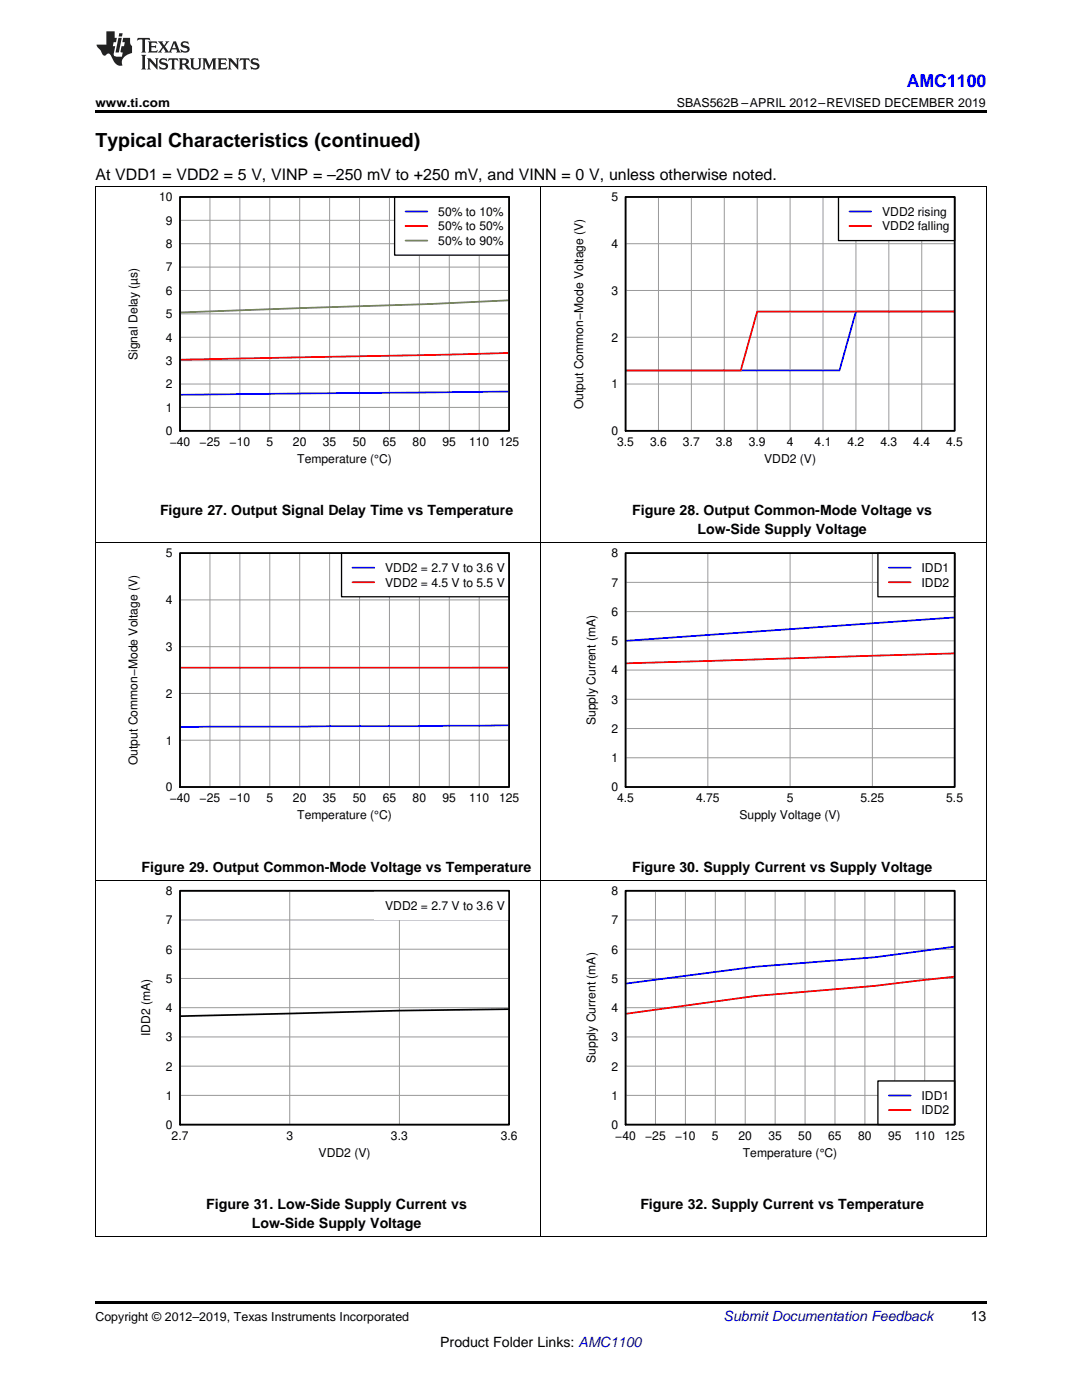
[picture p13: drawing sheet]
<svg xmlns="http://www.w3.org/2000/svg" width="216mm" height="279mm" viewBox="0 0 216 279" stroke-linecap="round" stroke-linejoin="round" font-family="sans-serif">
<defs><g id="words">
<text font-size="3.9" x="19" y="29.3">Typical Characteristics (continued)</text>
<text font-size="3.5" fill="#00f" x="180.9" y="17.3">AMC1100</text>
<text font-size="3.2" x="19" y="36">At VDD1 = VDD2 = 5 V, VINP = –250 mV to +250 mV, and VINN = 0 V, unless otherwise noted.</text>
<g font-size="2.8">
<text x="31.9" y="102.9">Figure 27. Output Signal Delay Time vs Temperature</text>
<text x="126.2" y="102.9">Figure 28. Output Common-Mode Voltage vs</text>
<text x="139.2" y="106.6">Low-Side Supply Voltage</text>
<text x="28.3" y="174">Figure 29. Output Common-Mode Voltage vs Temperature</text>
<text x="126.1" y="174">Figure 30. Supply Current vs Supply Voltage</text>
<text x="41.2" y="241.3">Figure 31. Low-Side Supply Current vs</text>
<text x="50.3" y="245">Low-Side Supply Voltage</text>
<text x="127.8" y="241.3">Figure 32. Supply Current vs Temperature</text>
<text x="193.7" y="263.6">13</text>
<text x="87.8" y="268.9">Product Folder Links: AMC1100</text>
</g>
<text font-size="2.8" fill="#0000c8" x="144.4" y="263.6">Submit Documentation Feedback</text>
<g font-size="2.5">
<text x="19" y="21.4">www.ti.com</text>
<text x="135" y="21.4">SBAS562B –APRIL 2012–REVISED DECEMBER 2019</text>
<text x="19" y="263.6">Copyright © 2012–2019, Texas Instruments Incorporated</text>
</g>
<g font-size="2.4">
<text x="31.7" y="40.2">10</text>
<text x="122" y="40.2">5</text>
<text x="33.1" y="44.8">9</text>
<text x="87.5" y="43.1">50% to 10%</text>
<text x="87.5" y="46">50% to 50%</text>
<text x="176" y="43.1">VDD2 rising</text>
<text x="176" y="46">VDD2 falling</text>
<text x="33.1" y="49.5">8</text>
<text x="87.5" y="48.9">50% to 90%</text>
<text x="122" y="49.5">4</text>
<text x="33.1" y="58.8">6</text>
<text x="33.1" y="54.2">7</text>
<text x="122" y="58.8">3</text>
<text x="33.1" y="63.5">5</text>
<text x="27.5" y="71.9" transform="rotate(-90 27.5 71.9)">Signal Delay (µs)</text>
<text x="33.1" y="68.2">4</text>
<text x="122" y="68.2">2</text>
<text x="33.1" y="77.5">2</text>
<text x="33.1" y="72.8">3</text>
<text x="122" y="77.5">1</text>
<text x="33.1" y="82.2">1</text>
<text x="116.4" y="81.6" transform="rotate(-90 116.4 81.6)">Output Common−Mode Voltage (V)</text>
<text x="33.1" y="86.8">0</text>
<text x="33.9" y="89">−40</text>
<text x="39.8" y="89">−25</text>
<text x="45.8" y="89">−10</text>
<text x="53.2" y="89">5</text>
<text x="58.5" y="89">20</text>
<text x="64.4" y="89">35</text>
<text x="70.4" y="89">50</text>
<text x="76.4" y="89">65</text>
<text x="82.3" y="89">80</text>
<text x="88.3" y="89">95</text>
<text x="93.6" y="89">110</text>
<text x="99.6" y="89">125</text>
<text x="122" y="86.8">0</text>
<text x="123.1" y="89">3.5</text>
<text x="129.7" y="89">3.6</text>
<text x="136.3" y="89">3.7</text>
<text x="142.8" y="89">3.8</text>
<text x="149.4" y="89">3.9</text>
<text x="157" y="89">4</text>
<text x="162.5" y="89">4.1</text>
<text x="169.1" y="89">4.2</text>
<text x="175.7" y="89">4.3</text>
<text x="182.2" y="89">4.4</text>
<text x="188.8" y="89">4.5</text>
<text x="59.3" y="92.4">Temperature (°C)</text>
<text x="152.5" y="92.4">VDD2 (V)</text>
<text x="33.1" y="111.3">5</text>
<text x="122" y="111.3">8</text>
<text x="76.9" y="114.2">VDD2 = 2.7 V to 3.6 V</text>
<text x="76.9" y="117.1">VDD2 = 4.5 V to 5.5 V</text>
<text x="122" y="117.1">7</text>
<text x="183.9" y="114.2">IDD1</text>
<text x="183.9" y="117.1">IDD2</text>
<text x="33.1" y="120.6">4</text>
<text x="122" y="122.9">6</text>
<text x="33.1" y="129.9">3</text>
<text x="122" y="128.8">5</text>
<text x="122" y="134.6">4</text>
<text x="33.1" y="139.3">2</text>
<text x="122" y="140.4">3</text>
<text x="33.1" y="148.6">1</text>
<text x="118.9" y="144.8" transform="rotate(-90 118.9 144.8)">Supply Current (mA)</text>
<text x="122" y="146.3">2</text>
<text x="27.5" y="152.7" transform="rotate(-90 27.5 152.7)">Output Common−Mode Voltage (V)</text>
<text x="122" y="152.1">1</text>
<text x="33.1" y="157.9">0</text>
<text x="33.9" y="160">−40</text>
<text x="39.8" y="160">−25</text>
<text x="45.8" y="160">−10</text>
<text x="53.2" y="160">5</text>
<text x="58.5" y="160">20</text>
<text x="64.4" y="160">35</text>
<text x="70.4" y="160">50</text>
<text x="76.4" y="160">65</text>
<text x="82.3" y="160">80</text>
<text x="88.3" y="160">95</text>
<text x="93.6" y="160">110</text>
<text x="99.6" y="160">125</text>
<text x="122" y="157.9">0</text>
<text x="123.1" y="160">4.5</text>
<text x="138.9" y="160">4.75</text>
<text x="157" y="160">5</text>
<text x="171.7" y="160">5.25</text>
<text x="188.8" y="160">5.5</text>
<text x="59.3" y="163.5">Temperature (°C)</text>
<text x="147.6" y="163.5">Supply Voltage (V)</text>
<text x="33.1" y="178.6">8</text>
<text x="122" y="178.6">8</text>
<text x="33.1" y="184.5">7</text>
<text x="76.9" y="181.5">VDD2 = 2.7 V to 3.6 V</text>
<text x="122" y="184.5">7</text>
<text x="33.1" y="190.3">6</text>
<text x="122" y="190.3">6</text>
<text x="33.1" y="196.1">5</text>
<text x="122" y="196.1">5</text>
<text x="33.1" y="202">4</text>
<text x="122" y="202">4</text>
<text x="30" y="206.8" transform="rotate(-90 30 206.8)">IDD2 (mA)</text>
<text x="33.1" y="207.8">3</text>
<text x="122" y="207.8">3</text>
<text x="33.1" y="213.6">2</text>
<text x="118.9" y="212.1" transform="rotate(-90 118.9 212.1)">Supply Current (mA)</text>
<text x="122" y="213.6">2</text>
<text x="33.1" y="219.5">1</text>
<text x="122" y="219.5">1</text>
<text x="183.9" y="219.5">IDD1</text>
<text x="33.1" y="225.3">0</text>
<text x="34.2" y="227.4">2.7</text>
<text x="57.1" y="227.4">3</text>
<text x="78" y="227.4">3.3</text>
<text x="99.9" y="227.4">3.6</text>
<text x="122" y="225.3">0</text>
<text x="122.8" y="227.4">−40</text>
<text x="128.7" y="227.4">−25</text>
<text x="134.7" y="227.4">−10</text>
<text x="142.1" y="227.4">5</text>
<text x="147.4" y="227.4">20</text>
<text x="153.3" y="227.4">35</text>
<text x="159.3" y="227.4">50</text>
<text x="165.3" y="227.4">65</text>
<text x="171.2" y="227.4">80</text>
<text x="177.2" y="227.4">95</text>
<text x="182.5" y="227.4">110</text>
<text x="183.9" y="222.4">IDD2</text>
<text x="188.5" y="227.4">125</text>
<text x="63.6" y="230.9">VDD2 (V)</text>
<text x="148.2" y="230.9">Temperature (°C)</text>
</g>
</g></defs>
<path d="M19 259.7h177.8v.5h-177.8z" fill="#000"/>
<path d="M19.1 175.7v71.1M107.9 175.7v71.1M196.8 175.7v71.1M19 246.8h177.8" fill="none" stroke="#000" stroke-width=".2"/>
<path d="M35.9 177.8h65.7v46.6h-65.7z" fill="none" stroke="#000" stroke-width=".26"/>
<path d="M35.9 177.8h65.7v46.6h-65.7zM57.8 177.8v46.6M79.7 177.8v46.6M35.9 195.3h65.7M35.9 189.4h65.7M35.9 183.6h65.7M35.9 218.6h65.7M35.9 212.8h65.7M35.9 206.9h65.7M35.9 201.1h65.7" fill="none" stroke="#999" stroke-width=".2"/>
<path d="M101.6 201.4l-21.9 .3-43.8 1.1" fill="none" stroke="#000" stroke-width=".35"/>
<path d="M74.7 177.8h26.9v5.8h-26.9z" fill="#fff"/>
<path d="M35.9 177.8h65.7v46.6h-65.7z" fill="none" stroke="#000" stroke-width=".35"/>
<path d="M124.8 177.8h65.7v46.6h-65.7z" fill="none" stroke="#000" stroke-width=".26"/>
<g fill="none" stroke="#999" stroke-width=".2">
<path d="M124.8 177.8h65.7v46.6h-65.7zM130.8 177.8v46.6M136.8 177.8v46.6M142.7 177.8v46.6M148.7 177.8v46.6M154.7 177.8v46.6M160.6 177.8v46.6M166.6 177.8v46.6M172.6 177.8v46.6M178.6 177.8v46.6M184.5 177.8v46.6M124.8 195.3h65.7"/>
<path d="M124.8 189.4h65.7M124.8 183.6h65.7M124.8 218.6h65.7M124.8 212.8h65.7M124.8 206.9h65.7M124.8 201.1h65.7"/>
</g>
<path d="M190.5 188.9l-15.9 2.1-23.9 1.9-25.9 3.4" fill="none" stroke="#00f" stroke-width=".35"/>
<path d="M190.5 194.9l-15.9 1.9-23.9 2-25.9 3.5" fill="none" stroke="#f00" stroke-width=".35"/>
<path d="M175.2 215.7h15.3v8.7h-15.3z" fill="#fff"/>
<path d="M35.9 110.4h65.7v46.7h-65.7zM175.2 215.7h15.3v8.7h-15.3z" fill="none" stroke="#000" stroke-width=".26"/>
<path d="M101.6 144.7l-65.7 .4M177.4 218.6h4.3" fill="none" stroke="#00f" stroke-width=".35"/>
<path d="M101.6 133.2l-65.7 .1M177.4 221.5h4.3" fill="none" stroke="#f00" stroke-width=".35"/>
<path d="M124.8 177.8h65.7v46.6h-65.7z" fill="none" stroke="#000" stroke-width=".35"/>
<path d="M19.1 108.3v67.4M107.9 108.3v67.4M196.8 108.3v67.4M19 175.7h177.8" fill="none" stroke="#000" stroke-width=".2"/>
<g fill="none" stroke="#999" stroke-width=".2">
<path d="M35.9 110.4h65.7v46.7h-65.7zM35.9 119.7h65.7M41.9 110.4v46.7M47.9 110.4v46.7M53.8 110.4v46.7M59.8 110.4v46.7M65.8 110.4v46.7M71.7 110.4v46.7M77.7 110.4v46.7M83.7 110.4v46.7M89.7 110.4v46.7M95.6 110.4v46.7"/>
<path d="M35.9 138.4h65.7M35.9 129.1h65.7M35.9 147.7h65.7"/>
</g>
<path d="M68.1 110.4h33.5v8.7h-33.5z" fill="#fff"/>
<path d="M68.1 110.4h33.5v8.7h-33.5zM124.8 110.4h65.7v46.7h-65.7z" fill="none" stroke="#000" stroke-width=".26"/>
<path d="M70.3 113.3h4.4M190.5 123.2l-65.7 4.7" fill="none" stroke="#00f" stroke-width=".35"/>
<path d="M70.3 116.2h4.4M190.5 130.4l-65.7 2" fill="none" stroke="#f00" stroke-width=".35"/>
<path d="M35.9 110.4h65.7v46.7h-65.7z" fill="none" stroke="#000" stroke-width=".35"/>
<path d="M124.8 110.4h65.7v46.7h-65.7zM124.8 116.2h65.7M141.2 110.4v46.7M157.7 110.4v46.7M174.1 110.4v46.7M124.8 139.6h65.7M124.8 133.7h65.7M124.8 127.9h65.7M124.8 122.1h65.7M124.8 151.2h65.7M124.8 145.4h65.7" fill="none" stroke="#999" stroke-width=".2"/>
<path d="M175.2 110.4h15.3v8.7h-15.3z" fill="#fff"/>
<path d="M35.9 39.3h65.7v46.7h-65.7zM175.2 110.4h15.3v8.7h-15.3z" fill="none" stroke="#000" stroke-width=".26"/>
<path d="M101.6 78.1l-65.7 .7M177.4 113.3h4.3" fill="none" stroke="#00f" stroke-width=".35"/>
<path d="M101.6 70.4l-65.7 1.4M177.4 116.2h4.3" fill="none" stroke="#f00" stroke-width=".35"/>
<path d="M124.8 110.4h65.7v46.7h-65.7z" fill="none" stroke="#000" stroke-width=".35"/>
<path d="M19.1 37.2v71.1M107.9 37.2v71.1M196.8 37.2v71.1M19 108.3h177.8" fill="none" stroke="#000" stroke-width=".2"/>
<g fill="none" stroke="#999" stroke-width=".2">
<path d="M35.9 39.3h65.7v46.7h-65.7zM41.9 39.3v46.7M47.9 39.3v46.7M53.8 39.3v46.7M59.8 39.3v46.7M65.8 39.3v46.7M71.7 39.3v46.7M77.7 39.3v46.7M83.7 39.3v46.7M89.7 39.3v46.7M95.6 39.3v46.7M35.9 58h65.7"/>
<path d="M35.9 53.3h65.7M35.9 48.6h65.7M35.9 44h65.7M35.9 76.6h65.7M35.9 72h65.7M35.9 67.3h65.7M35.9 62.6h65.7M35.9 81.3h65.7"/>
</g>
<path d="M101.6 59.9l-15.9 .8-49.8 1.7" fill="none" stroke="#6e8b3d" stroke-width=".35"/>
<path d="M78.7 39.3h22.9v11.6h-22.9z" fill="#fff"/>
<path d="M78.7 39.3h22.9v11.6h-22.9zM124.8 39.3h65.7v46.7h-65.7z" fill="none" stroke="#000" stroke-width=".26"/>
<path d="M80.9 42.2h4.4M190.5 62.2h-19.7l-3.3 11.7h-42.7" fill="none" stroke="#00f" stroke-width=".35"/>
<path d="M80.9 45.1h4.4M190.5 62.2h-39.4l-3.3 11.7h-23" fill="none" stroke="#f00" stroke-width=".35"/>
<path d="M80.9 48h4.4" fill="none" stroke="#6e8b3d" stroke-width=".35"/>
<path d="M35.9 39.3h65.7v46.7h-65.7z" fill="none" stroke="#000" stroke-width=".35"/>
<g fill="none" stroke="#999" stroke-width=".2">
<path d="M124.8 39.3h65.7v46.7h-65.7zM131.4 39.3v46.7M138 39.3v46.7M144.5 39.3v46.7M151.1 39.3v46.7M157.7 39.3v46.7M164.2 39.3v46.7M170.8 39.3v46.7M177.4 39.3v46.7M183.9 39.3v46.7M124.8 58h65.7M124.8 48.6h65.7"/>
<path d="M124.8 76.6h65.7M124.8 67.3h65.7"/>
</g>
<path d="M167.3 39.3h23.2v8.7h-23.2z" fill="#fff"/>
<path d="M167.3 39.3h23.2v8.7h-23.2z" fill="none" stroke="#000" stroke-width=".26"/>
<path d="M169.5 42.2h4.3" fill="none" stroke="#00f" stroke-width=".35"/>
<path d="M169.5 45.1h4.3" fill="none" stroke="#f00" stroke-width=".35"/>
<path d="M124.8 39.3h65.7v46.7h-65.7z" fill="none" stroke="#000" stroke-width=".35"/>
<path d="M19 37.2h177.8" fill="none" stroke="#000" stroke-width=".2"/>
<path d="M19 22h177.8v.5h-177.8z" fill="#000"/>
<g fill="#231f20">
<path d="M27.5 7.6l-.1 .5 .4-.2h.6v.1v2.1l-.2 .4h1l-.3-.4v-2.1l.1-.1h.5l.5 .2-.2-.5zM29.5 8.3l.2 .3v1.5l-.2 .4h1.8l.2-.6a1.04 1.04 0 0 1-1.3 .2v-.7h.6l.3 .2v-.6l-.3 .2h-.6v-.6l.8-.1 .4 .3-.2-.5zM31.5 8.3l.9 1.1-.9 1.1h.8l-.2-.2 .5-.7 .4 .7-.2 .2h1.5l-.1-.2 .1-.4h.9l.1 .4-.2 .2h1l-.3-.3-.7-1.9h-.5l-.9 2-.8-1 .9-1h-.8l.1 .3-.3 .5-.4-.6 .2-.2zM34.7 8.6l.4 1h-.7zM36.3 8.4a.63 .63 0 0 0-.2 .7 .63 .63 0 0 0 .6 .4l.6 .2 .1 .2a.75 .75 0 0 1-.7 .4 .75 .75 0 0 1-.6-.5l.1 .7 .1-.1a1.11 1.11 0 0 0 1.5-.6 1.13 1.13 0 0 0-1.2-.8l-.1-.4a1.04 1.04 0 0 1 1.2 .2l-.2-.5-.1 .1-.5-.2zM28.2 10.9l.2 .4v2.2l-.2 .4h1l-.3-.4v-2.2l.3-.4zM29.3 11.6l.3 .4v1.5l-.3 .4h.8l-.2-.4v-1.3l1.5 1.7v-1.9l.2-.4h-.7l.2 .4v.9l-1.1-1.3zM32 11.8a.62 .62 0 0 0-.2 .7 .62 .62 0 0 0 .6 .4l.6 .1 .1 .3a.76 .76 0 0 1-.7 .3 .76 .76 0 0 1-.6-.4l.1 .7 .1-.1a1.11 1.11 0 0 0 1.5-.6 1.13 1.13 0 0 0-1.2-.8l-.1-.4a1.04 1.04 0 0 1 1.2 .2l-.2-.6-.1 .1-.5-.1zM33.7 11.6l-.2 .6a.61 .61 0 0 1 .8-.3v1.6l-.2 .4h.9l-.2-.4v-1.6a.63 .63 0 0 1 .8 .3l-.2-.6zM35.6 11.6l.3 .4v1.5l-.3 .4h1l-.2-.2v-.8l.5 .2a.76 .76 0 0 0 1.2 .7l-1-1a.58 .58 0 0 0 .6-.5 .58 .58 0 0 0-.5-.6zM36.4 11.9h.1a.45 .45 0 0 1 .5 .1 .45 .45 0 0 1 .1 .5l-.7 .2zM37.9 11.6l.2 .2a2.17 2.17 0 0 0 .3 1.9 .99 .99 0 0 0 1.6-.6v-1.1l.2-.4h-.7l.2 .2a1.92 1.92 0 0 1-.2 1.8 .6 .6 0 0 1-.9-.5v-1.1l.2-.4zM40.4 11.6l.2 .4v1.5l-.2 .4h.7l-.2-.4v-1.4l.8 1.8 .8-1.8v1.4l-.2 .4h.9l-.2-.4v-1.5l.2-.4h-.8l-.6 1.5-.6-1.5zM43.4 11.6l.2 .4v1.5l-.2 .4h1.8l.2-.6a1.04 1.04 0 0 1-1.3 .1v-.6h.5l.4 .2v-.6l-.4 .2h-.5v-.7h.8l.3 .3-.1-.6zM45.5 11.6l.2 .4v1.5l-.2 .4h.7l-.2-.4v-1.3l1.5 1.7v-1.9l.2-.4h-.7l.2 .4v.9l-1.1-1.3zM47.9 11.6l-.1 .6a.61 .61 0 0 1 .8-.3v1.6l-.3 .4h1l-.3-.4 .1-1.6a.63 .63 0 0 1 .7 .3l-.1-.6zM50.2 11.8a.62 .62 0 0 0-.2 .7 .62 .62 0 0 0 .6 .4l.6 .1 .2 .3a.76 .76 0 0 1-.8 .3 .76 .76 0 0 1-.6-.4l.1 .7 .2-.1a1.11 1.11 0 0 0 1.5-.6 1.13 1.13 0 0 0-1.3-.8l-.1-.4a1.04 1.04 0 0 1 1.2 .2l-.1-.6-.2 .1-.5-.1z"/>
<path d="M21.2 6.3v2.6h-1.9l.1 .4 .7 .9a.91 .91 0 0 0 1 .8 .56 .56 0 0 1 .5-.3 .56 .56 0 0 1 .5 .3l.4 .8a1.53 1.53 0 0 0 1.9 1.2 1.54 1.54 0 0 1 1-2.1l.9-.3v-1.4a1.52 1.52 0 0 1-.3-1.6h-1.4l-.2 .8h.5l-.2 .8h-.4l-.2 1v.2l.4 .1-.2 .8a1.93 1.93 0 0 1-1.6-.3l.3-1.8h-.5l.2-.8h.4l.2-.8h-.4v-1.3zM23.6 7.6l-.6 2.9h.7l.6-2.9zM23.8 6.6l-.1 .7h.6l.2-.7z"/>
</g>
<use href="#words"/>
</svg>
